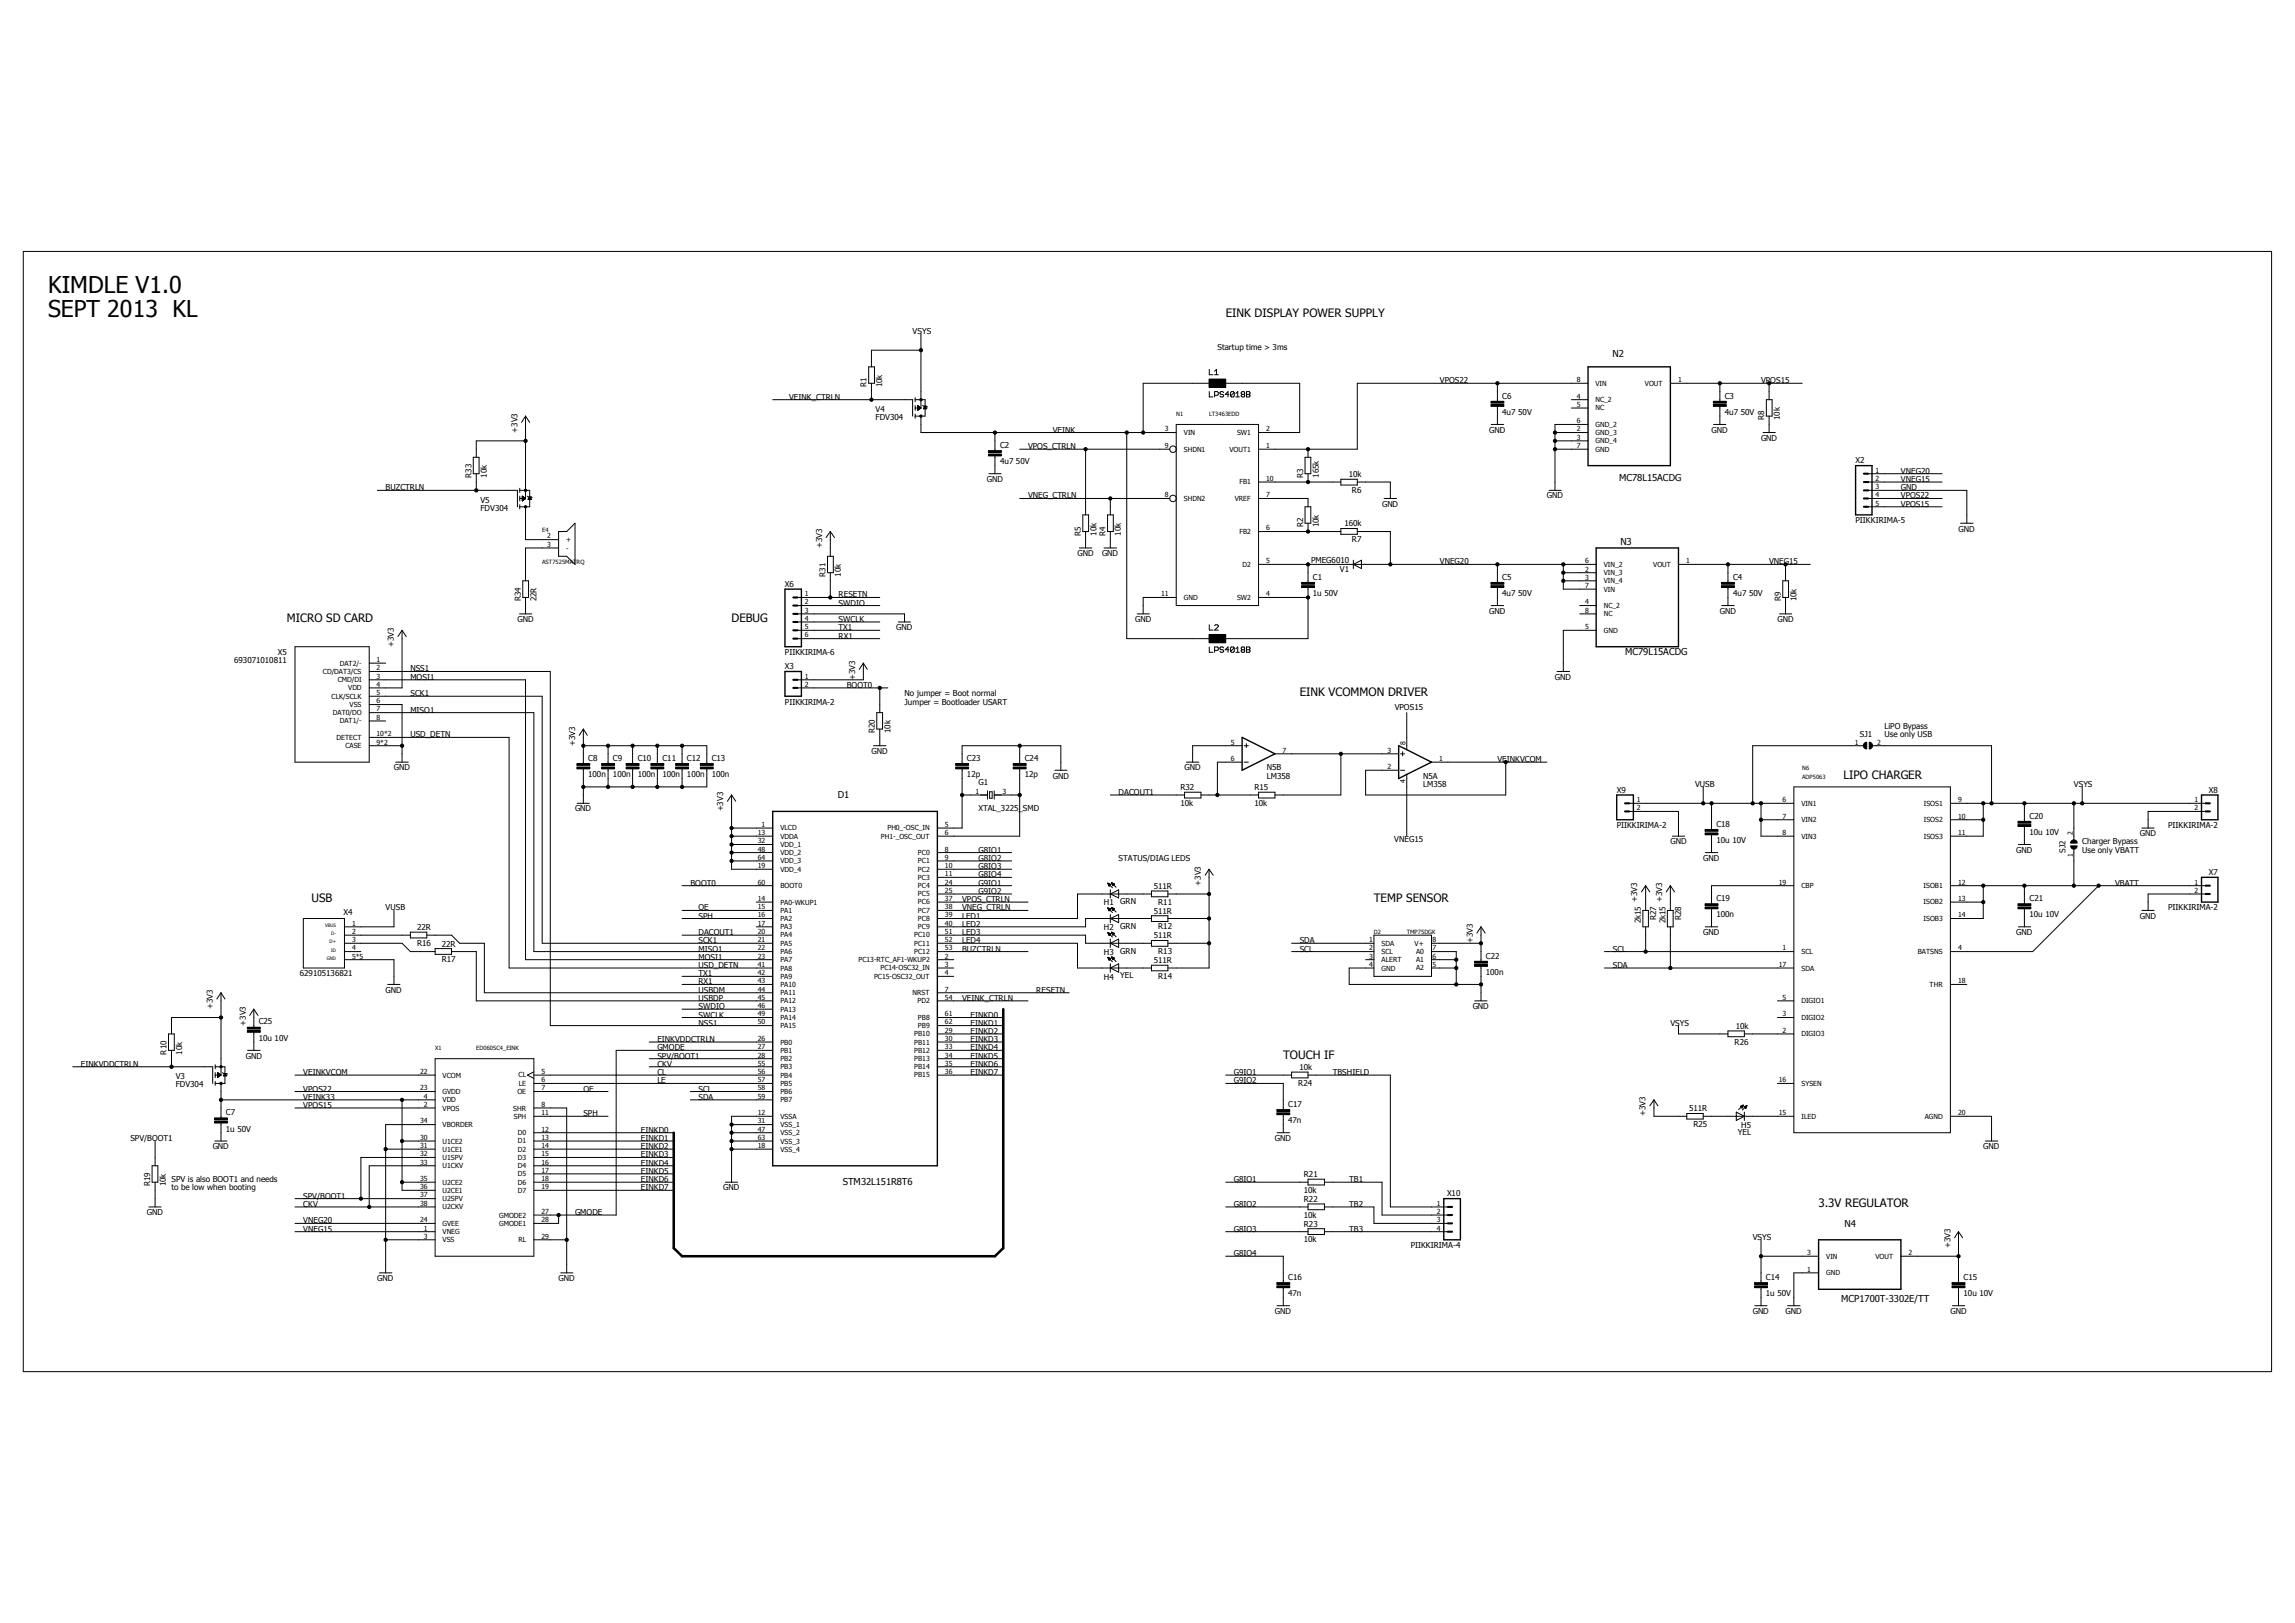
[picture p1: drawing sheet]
<svg xmlns="http://www.w3.org/2000/svg" width="420mm" height="297mm" viewBox="0 0 420 297" stroke-linecap="round" stroke-linejoin="round" font-family="sans-serif">
<defs><g id="words">
<g font-size="4.2">
<text x="8.8" y="53.6">KIMDLE V1.0</text>
<text x="8.8" y="58.1">SEPT 2013 KL</text>
</g>
<g font-size="2.1">
<text x="224.4" y="58.1">EINK DISPLAY POWER SUPPLY</text>
<text x="52.5" y="113.8">MICRO SD CARD</text>
<text x="133.9" y="113.8">DEBUG</text>
<text x="237.9" y="127.4">EINK VCOMMON DRIVER</text>
<text x="337.5" y="142.5">LIPO CHARGER</text>
<text x="57" y="165.1">USB</text>
<text x="251.5" y="165.1">TEMP SENSOR</text>
<text x="234.9" y="193.8">TOUCH IF</text>
<text x="332.9" y="220.9">3.3V REGULATOR</text>
</g>
<g font-size="1.7">
<text x="295.2" y="65.4">N2</text>
<text x="296.4" y="88">MC78L15ACDG</text>
<text x="296.7" y="99.8">N3</text>
<text x="297.5" y="119.9">MC79L15ACDG</text>
<text x="153.4" y="146.1">D1</text>
<text x="154.3" y="216.8">STM32L151R8T6</text>
<text x="337.7" y="224.5">N4</text>
<text x="337" y="238.3">MCP1700T-3302E/TT</text>
</g>
<g font-size="1.5">
<text x="167.1" y="61.1">VSYS</text>
<text x="222.9" y="64.1">Startup time &gt; 3ms</text>
<text x="158.7" y="70.9" transform="rotate(-90 158.7 70.9)">R1</text>
<text x="161.5" y="70.9" transform="rotate(-90 161.5 70.9)">10k</text>
<text x="263.6" y="70.1">VPOS22</text>
<text x="322.4" y="70.1">VPOS15</text>
<text x="144.5" y="73.2">VEINK_CTRLN</text>
<text x="160.3" y="75.4">V4</text>
<text x="160.3" y="76.9">FDV304</text>
<text x="275" y="75.9">4u7 50V</text>
<text x="275" y="72.9">C6</text>
<text x="315.8" y="75.9">4u7 50V</text>
<text x="315.8" y="72.9">C3</text>
<text x="323" y="76.9" transform="rotate(-90 323 76.9)">R8</text>
<text x="325.9" y="76.9" transform="rotate(-90 325.9 76.9)">10k</text>
<text x="94.7" y="79.2" transform="rotate(-90 94.7 79.2)">+3V3</text>
<text x="183.1" y="82">C2</text>
<text x="188.2" y="82.2">VPOS_CTRLN</text>
<text x="192.7" y="79.2">VEINK</text>
<text x="272.6" y="79.2">GND</text>
<text x="313.3" y="79.2">GND</text>
<text x="322.4" y="80.7">GND</text>
<text x="70.6" y="89.7">BUZCTRLN</text>
<text x="86.3" y="87.5" transform="rotate(-90 86.3 87.5)">R33</text>
<text x="89.1" y="87.5" transform="rotate(-90 89.1 87.5)">10k</text>
<text x="180.7" y="88.2">GND</text>
<text x="183.1" y="85">4u7 50V</text>
<text x="238.6" y="87.5" transform="rotate(-90 238.6 87.5)">R3</text>
<text x="241.4" y="87.5" transform="rotate(-90 241.4 87.5)">165k</text>
<text x="246.9" y="87.3">10k</text>
<text x="339.7" y="84.8">X2</text>
<text x="348" y="88.2">VNEG15</text>
<text x="348" y="86.7">VNEG20</text>
<text x="348" y="89.7">GND</text>
<text x="88" y="92">V5</text>
<text x="88" y="93.5">FDV304</text>
<text x="188.2" y="91.2">VNEG_CTRLN</text>
<text x="247.5" y="90.2">R6</text>
<text x="253" y="92.8">GND</text>
<text x="283.2" y="91.2">GND</text>
<text x="339.7" y="95.8">PIIKKIRIMA-5</text>
<text x="348" y="92.8">VPOS15</text>
<text x="348" y="91.2">VPOS22</text>
<text x="150.5" y="100.3" transform="rotate(-90 150.5 100.3)">+3V3</text>
<text x="197.3" y="101.8">GND</text>
<text x="197.9" y="98" transform="rotate(-90 197.9 98)">R5</text>
<text x="200.7" y="98" transform="rotate(-90 200.7 98)">10k</text>
<text x="201.7" y="101.8">GND</text>
<text x="202.4" y="98" transform="rotate(-90 202.4 98)">R4</text>
<text x="205.2" y="98" transform="rotate(-90 205.2 98)">10k</text>
<text x="238.6" y="96.5" transform="rotate(-90 238.6 96.5)">R2</text>
<text x="241.4" y="96.5" transform="rotate(-90 241.4 96.5)">10k</text>
<text x="246.1" y="96.4">160k</text>
<text x="247.5" y="99.2">R7</text>
<text x="358.6" y="97.3">GND</text>
<text x="143.7" y="107.4">X6</text>
<text x="151.1" y="105.6" transform="rotate(-90 151.1 105.6)">R31</text>
<text x="154" y="105.6" transform="rotate(-90 154 105.6)">10k</text>
<text x="240" y="103">PMEG6010</text>
<text x="240.4" y="106.1">C1</text>
<text x="245.3" y="104.6">V1</text>
<text x="263.6" y="103.3">VNEG20</text>
<text x="275" y="106.1">C5</text>
<text x="317.3" y="106.1">C4</text>
<text x="323.9" y="103.3">VNEG15</text>
<text x="94.7" y="113.8">GND</text>
<text x="95.3" y="110.1" transform="rotate(-90 95.3 110.1)">R34</text>
<text x="98.2" y="110.1" transform="rotate(-90 98.2 110.1)">22R</text>
<text x="153.5" y="109.3">RESETN</text>
<text x="153.5" y="110.8">SWDIO</text>
<text x="153.5" y="113.8">SWCLK</text>
<text x="207.8" y="113.8">GND</text>
<text x="240.4" y="109.1">1u 50V</text>
<text x="272.6" y="112.4">GND</text>
<text x="275" y="109.1">4u7 50V</text>
<text x="314.9" y="112.4">GND</text>
<text x="317.3" y="109.1">4u7 50V</text>
<text x="325.4" y="113.8">GND</text>
<text x="326" y="110.1" transform="rotate(-90 326 110.1)">R9</text>
<text x="328.9" y="110.1" transform="rotate(-90 328.9 110.1)">10k</text>
<text x="50.9" y="119.9">X5</text>
<text x="72.1" y="118.4" transform="rotate(-90 72.1 118.4)">+3V3</text>
<text x="143.7" y="119.9">PIIKKIRIMA-6</text>
<text x="153.5" y="115.4">TX1</text>
<text x="153.5" y="116.9">RX1</text>
<text x="164.1" y="115.4">GND</text>
<text x="42.9" y="121.4">693071010811</text>
<text x="75.1" y="124.4">MOSI1</text>
<text x="75.1" y="122.9">NSS1</text>
<text x="143.7" y="122.4">X3</text>
<text x="155" y="125.9">BOOT0</text>
<text x="156.5" y="124.4" transform="rotate(-90 156.5 124.4)">+3V3</text>
<text x="284.7" y="124.4">GND</text>
<text x="75.1" y="127.4">SCK1</text>
<text x="75.1" y="130.4">MISO1</text>
<text x="143.7" y="128.9">PIIKKIRIMA-2</text>
<text x="165.6" y="127.4">No jumper = Boot normal</text>
<text x="165.6" y="128.9">Jumper = Bootloader USART</text>
<text x="255.3" y="130">VPOS15</text>
<text x="75.1" y="135">USD_DETN</text>
<text x="105.3" y="136.5" transform="rotate(-90 105.3 136.5)">+3V3</text>
<text x="159.5" y="138">GND</text>
<text x="160.2" y="134.2" transform="rotate(-90 160.2 134.2)">R20</text>
<text x="163" y="134.2" transform="rotate(-90 163 134.2)">10k</text>
<text x="340.5" y="135">SJ1</text>
<text x="345" y="133.4">LiPO Bypass</text>
<text x="345" y="135">Use only USB</text>
<text x="72.1" y="141">GND</text>
<text x="107.7" y="142.3">100n</text>
<text x="107.7" y="139.2">C8</text>
<text x="112.2" y="139.2">C9</text>
<text x="112.2" y="142.3">100n</text>
<text x="116.7" y="139.2">C10</text>
<text x="116.7" y="142.3">100n</text>
<text x="121.3" y="139.2">C11</text>
<text x="121.3" y="142.3">100n</text>
<text x="125.8" y="139.2">C12</text>
<text x="125.8" y="142.3">100n</text>
<text x="130.3" y="139.2">C13</text>
<text x="130.3" y="142.3">100n</text>
<text x="177" y="139.2">C23</text>
<text x="177" y="142.3">12p</text>
<text x="179.1" y="143.6">G1</text>
<text x="187.6" y="142.3">12p</text>
<text x="187.6" y="139.2">C24</text>
<text x="192.7" y="142.5">GND</text>
<text x="216.9" y="141">GND</text>
<text x="231.9" y="142.5">LM358</text>
<text x="231.9" y="141">N5B</text>
<text x="260.6" y="142.5">N5A</text>
<text x="274.1" y="139.5">VEINKVCOM</text>
<text x="105.3" y="148.5">GND</text>
<text x="132.4" y="148.5" transform="rotate(-90 132.4 148.5)">+3V3</text>
<text x="179.1" y="148.5">XTAL_3225_SMD</text>
<text x="204.8" y="145.5">DACOUT1</text>
<text x="216.1" y="147.5">10k</text>
<text x="216.1" y="144.6">R32</text>
<text x="229.6" y="147.5">10k</text>
<text x="229.6" y="144.6">R15</text>
<text x="260.6" y="144">LM358</text>
<text x="296" y="145.1">X9</text>
<text x="310.3" y="144">VUSB</text>
<text x="371.5" y="149.8">C20</text>
<text x="379.7" y="144">VSYS</text>
<text x="404.4" y="145.1">X8</text>
<text x="255.3" y="154.1">VNEG15</text>
<text x="296" y="151.6">PIIKKIRIMA-2</text>
<text x="305.8" y="154.6">GND</text>
<text x="314.2" y="154.3">10u 10V</text>
<text x="314.2" y="151.3">C18</text>
<text x="371.5" y="152.8">10u 10V</text>
<text x="381.2" y="154.5">Charger Bypass</text>
<text x="391.7" y="153">GND</text>
<text x="396.9" y="151.6">PIIKKIRIMA-2</text>
<text x="179.1" y="156.1">G8IO1</text>
<text x="179.1" y="157.6">G8IO2</text>
<text x="179.1" y="159.1">G8IO3</text>
<text x="179.1" y="160.6">G8IO4</text>
<text x="204.8" y="157.6">STATUS/DIAG LEDS</text>
<text x="311.8" y="157.6">GND</text>
<text x="369.1" y="156.1">GND</text>
<text x="378.2" y="156.1" transform="rotate(-90 378.2 156.1)">SJ2</text>
<text x="381.2" y="156.1">Use only VBATT</text>
<text x="404.4" y="160.1">X7</text>
<text x="62.9" y="167.4">X4</text>
<text x="70.6" y="166.6">VUSB</text>
<text x="126.4" y="162.1">BOOT0</text>
<text x="127.9" y="166.6">OE</text>
<text x="176.1" y="166.6">VNEG_CTRLN</text>
<text x="176.1" y="165.1">VPOS_CTRLN</text>
<text x="179.1" y="162.1">G9IO1</text>
<text x="179.1" y="163.6">G9IO2</text>
<text x="202.1" y="165.7">H1</text>
<text x="205.1" y="165.5">GRN</text>
<text x="211.2" y="162.7">511R</text>
<text x="211.2" y="167.2">511R</text>
<text x="212" y="165.6">R11</text>
<text x="219.9" y="162.1" transform="rotate(-90 219.9 162.1)">+3V3</text>
<text x="299.8" y="165.1" transform="rotate(-90 299.8 165.1)">+3V3</text>
<text x="304.3" y="165.1" transform="rotate(-90 304.3 165.1)">+3V3</text>
<text x="314.2" y="167.9">100n</text>
<text x="314.2" y="164.9">C19</text>
<text x="371.5" y="167.9">10u 10V</text>
<text x="371.5" y="164.9">C21</text>
<text x="387.2" y="162.1">VBATT</text>
<text x="396.9" y="166.6">PIIKKIRIMA-2</text>
<text x="76.4" y="170.2">22R</text>
<text x="76.4" y="173.1">R16</text>
<text x="80.9" y="173.3">22R</text>
<text x="127.9" y="168.1">SPH</text>
<text x="127.9" y="171.2">DACOUT1</text>
<text x="127.9" y="172.6">SCK1</text>
<text x="176.1" y="168.1">LED1</text>
<text x="176.1" y="169.6">LED2</text>
<text x="176.1" y="171.2">LED3</text>
<text x="176.1" y="172.6">LED4</text>
<text x="202.1" y="170.2">H2</text>
<text x="205.1" y="170">GRN</text>
<text x="211.2" y="171.7">511R</text>
<text x="212" y="170.1">R12</text>
<text x="237.9" y="172.6">SDA</text>
<text x="269.6" y="172.6" transform="rotate(-90 269.6 172.6)">+3V3</text>
<text x="300.4" y="169" transform="rotate(-90 300.4 169)">2k15</text>
<text x="303.2" y="168.4" transform="rotate(-90 303.2 168.4)">R27</text>
<text x="304.9" y="169" transform="rotate(-90 304.9 169)">2k15</text>
<text x="307.8" y="168.4" transform="rotate(-90 307.8 168.4)">R28</text>
<text x="311.8" y="171.2">GND</text>
<text x="369.1" y="171.2">GND</text>
<text x="391.7" y="168.1">GND</text>
<text x="54.9" y="178.7">629105136821</text>
<text x="80.9" y="176.1">R17</text>
<text x="127.9" y="178.7">TX1</text>
<text x="127.9" y="174.2">MISO1</text>
<text x="127.9" y="175.6">MOSI1</text>
<text x="127.9" y="177.2">USD_DETN</text>
<text x="176.1" y="174.2">BUZCTRLN</text>
<text x="202.1" y="174.8">H3</text>
<text x="202.1" y="179.3">H4</text>
<text x="205.1" y="179.1">YEL</text>
<text x="205.1" y="174.5">GRN</text>
<text x="211.2" y="176.3">511R</text>
<text x="212" y="174.6">R13</text>
<text x="212" y="179.1">R14</text>
<text x="237.9" y="174.2">SCL</text>
<text x="272" y="175.4">C22</text>
<text x="272" y="178.4">100n</text>
<text x="295.3" y="174.2">SCL</text>
<text x="295.3" y="177.2">SDA</text>
<text x="38.9" y="184.7" transform="rotate(-90 38.9 184.7)">+3V3</text>
<text x="70.6" y="181.7">GND</text>
<text x="127.9" y="181.7">USBDM</text>
<text x="127.9" y="183.2">USBDP</text>
<text x="127.9" y="180.2">RX1</text>
<text x="127.9" y="184.7">SWDIO</text>
<text x="176.1" y="183.2">VEINK_CTRLN</text>
<text x="189.7" y="181.7">RESETN</text>
<text x="269.6" y="184.7">GND</text>
<text x="45" y="187.7" transform="rotate(-90 45 187.7)">+3V3</text>
<text x="47.4" y="187.5">C25</text>
<text x="47.4" y="190.5">10u 10V</text>
<text x="120.3" y="190.8">EINKVDDCTRLN</text>
<text x="127.9" y="186.2">SWCLK</text>
<text x="127.9" y="187.7">NSS1</text>
<text x="177.7" y="186.2">EINKD0</text>
<text x="177.7" y="187.7">EINKD1</text>
<text x="177.7" y="189.2">EINKD2</text>
<text x="177.7" y="190.8">EINKD3</text>
<text x="305.8" y="187.7">VSYS</text>
<text x="317.6" y="191.2">R26</text>
<text x="317.8" y="188.3">10k</text>
<text x="14.8" y="195.2">EINKVDDCTRLN</text>
<text x="30.5" y="193" transform="rotate(-90 30.5 193)">R10</text>
<text x="32.2" y="197.5">V3</text>
<text x="33.3" y="193" transform="rotate(-90 33.3 193)">10k</text>
<text x="45" y="193.8">GND</text>
<text x="55.5" y="196.8">VEINKVCOM</text>
<text x="120.3" y="196.8">CL</text>
<text x="120.3" y="192.2">GMODE</text>
<text x="120.3" y="195.2">CKV</text>
<text x="120.3" y="193.8">SPV/BOOT1</text>
<text x="177.7" y="192.2">EINKD4</text>
<text x="177.7" y="193.8">EINKD5</text>
<text x="177.7" y="195.2">EINKD6</text>
<text x="177.7" y="196.8">EINKD7</text>
<text x="225.9" y="196.8">G9IO1</text>
<text x="237.9" y="195.9">10k</text>
<text x="244" y="196.8">TBSHIELD</text>
<text x="32.2" y="199">FDV304</text>
<text x="55.5" y="201.3">VEINK33</text>
<text x="55.5" y="202.8">VPOS15</text>
<text x="55.5" y="199.8">VPOS22</text>
<text x="106.8" y="199.8">OE</text>
<text x="120.3" y="198.3">LE</text>
<text x="127.9" y="199.8">SCL</text>
<text x="127.9" y="201.3">SDA</text>
<text x="225.9" y="198.3">G9IO2</text>
<text x="235.8" y="202.6">C17</text>
<text x="237.7" y="198.7">R24</text>
<text x="309.2" y="203.4">511R</text>
<text x="23.9" y="208.8">SPV/BOOT1</text>
<text x="41.3" y="207.1">1u 50V</text>
<text x="41.3" y="204.1">C7</text>
<text x="106.8" y="204.3">SPH</text>
<text x="117.3" y="207.3">EINKD0</text>
<text x="117.3" y="208.8">EINKD1</text>
<text x="233.4" y="208.8">GND</text>
<text x="235.8" y="205.6">47n</text>
<text x="301.3" y="204.3" transform="rotate(-90 301.3 204.3)">+3V3</text>
<text x="310" y="206.2">R25</text>
<text x="318.2" y="207.7">YEL</text>
<text x="318.8" y="206.4">H5</text>
<text x="38.9" y="210.3">GND</text>
<text x="117.3" y="210.3">EINKD2</text>
<text x="117.3" y="211.8">EINKD3</text>
<text x="117.3" y="213.4">EINKD4</text>
<text x="117.3" y="214.8">EINKD5</text>
<text x="238.7" y="215.5">R21</text>
<text x="363.1" y="210.3">GND</text>
<text x="27.5" y="217.1" transform="rotate(-90 27.5 217.1)">R19</text>
<text x="30.3" y="217.1" transform="rotate(-90 30.3 217.1)">10k</text>
<text x="31.4" y="216.3">SPV is also BOOT1 and needs</text>
<text x="31.4" y="217.8">to be low when booting</text>
<text x="55.5" y="220.9">CKV</text>
<text x="55.5" y="219.4">SPV/BOOT1</text>
<text x="117.3" y="216.4">EINKD6</text>
<text x="117.3" y="217.8">EINKD7</text>
<text x="132.4" y="217.8">GND</text>
<text x="225.9" y="216.4">G8IO1</text>
<text x="225.9" y="220.9">G8IO2</text>
<text x="238.7" y="218.3">10k</text>
<text x="238.7" y="220">R22</text>
<text x="247" y="216.4">TB1</text>
<text x="247" y="220.9">TB2</text>
<text x="264.9" y="218.9">X10</text>
<text x="26.9" y="222.4">GND</text>
<text x="55.5" y="225.4">VNEG15</text>
<text x="55.5" y="223.9">VNEG20</text>
<text x="105.3" y="222.4">GMODE</text>
<text x="225.9" y="225.4">G8IO3</text>
<text x="238.7" y="222.8">10k</text>
<text x="238.7" y="227.4">10k</text>
<text x="238.7" y="224.5">R23</text>
<text x="247" y="225.4">TB3</text>
<text x="320.9" y="226.9">VSYS</text>
<text x="225.9" y="229.9">G8IO4</text>
<text x="258.3" y="228.4">PIIKKIRIMA-4</text>
<text x="357.1" y="228.4" transform="rotate(-90 357.1 228.4)">+3V3</text>
<text x="69.1" y="234.4">GND</text>
<text x="102.3" y="234.4">GND</text>
<text x="235.8" y="237.2">47n</text>
<text x="235.8" y="234.2">C16</text>
<text x="323.3" y="237.2">1u 50V</text>
<text x="323.3" y="234.2">C14</text>
<text x="359.5" y="234.2">C15</text>
<text x="359.5" y="237.2">10u 10V</text>
<text x="233.4" y="240.5">GND</text>
<text x="320.9" y="240.5">GND</text>
<text x="326.9" y="240.5">GND</text>
<text x="357.1" y="240.5">GND</text>
</g>
<g font-size="1.3">
<text x="288.7" y="69.9">8</text>
<text x="292.1" y="70.6">VIN</text>
<text x="301.1" y="70.6">VOUT</text>
<text x="307.2" y="69.9">1</text>
<text x="288.7" y="72.9">4</text>
<text x="288.7" y="74.5">5</text>
<text x="288.7" y="77.5">6</text>
<text x="292.1" y="73.6">NC_2</text>
<text x="292.1" y="75.1">NC</text>
<text x="213.3" y="79">3</text>
<text x="213.3" y="82">9</text>
<text x="216.7" y="79.6">VIN</text>
<text x="216.7" y="82.6">SHDN1</text>
<text x="225.1" y="82.6">VOUT1</text>
<text x="226.5" y="79.6">SW1</text>
<text x="231.8" y="79">2</text>
<text x="231.8" y="82">1</text>
<text x="288.7" y="79">2</text>
<text x="288.7" y="80.5">3</text>
<text x="288.7" y="82">7</text>
<text x="292.1" y="78.1">GND_2</text>
<text x="292.1" y="79.6">GND_3</text>
<text x="292.1" y="81.2">GND_4</text>
<text x="292.1" y="82.6">GND</text>
<text x="226.9" y="88.6">FB1</text>
<text x="231.8" y="88">10</text>
<text x="343.4" y="89.5">3</text>
<text x="343.4" y="88">2</text>
<text x="343.4" y="86.5">1</text>
<text x="213.3" y="91">8</text>
<text x="216.7" y="91.7">SHDN2</text>
<text x="226" y="91.7">VREF</text>
<text x="231.8" y="91">7</text>
<text x="343.4" y="92.5">5</text>
<text x="343.4" y="91">4</text>
<text x="100.2" y="98.6">2</text>
<text x="100.2" y="100.1">3</text>
<text x="103.7" y="99.2">+</text>
<text x="103.7" y="100.8">-</text>
<text x="226.9" y="97.7">FB2</text>
<text x="231.8" y="97.1">6</text>
<text x="227.5" y="103.7">D2</text>
<text x="231.8" y="103.1">5</text>
<text x="290.2" y="103.1">6</text>
<text x="290.2" y="104.6">2</text>
<text x="290.2" y="106.1">3</text>
<text x="290.2" y="107.6">7</text>
<text x="293.6" y="103.8">VIN_2</text>
<text x="293.6" y="105.2">VIN_3</text>
<text x="293.6" y="106.8">VIN_4</text>
<text x="302.7" y="103.7">VOUT</text>
<text x="308.7" y="103.1">1</text>
<text x="147.4" y="113.6">4</text>
<text x="147.4" y="112.1">3</text>
<text x="147.4" y="110.6">2</text>
<text x="147.4" y="109.1">1</text>
<text x="212.6" y="109.1">11</text>
<text x="216.7" y="109.8">GND</text>
<text x="226.5" y="109.8">SW2</text>
<text x="231.8" y="109.1">4</text>
<text x="290.2" y="110.6">4</text>
<text x="290.2" y="112.1">8</text>
<text x="293.6" y="108.3">VIN</text>
<text x="293.6" y="111.3">NC_2</text>
<text x="293.6" y="112.8">NC</text>
<text x="147.4" y="116.7">6</text>
<text x="147.4" y="115.1">5</text>
<text x="290.2" y="115.1">5</text>
<text x="293.6" y="115.8">GND</text>
<text x="59.1" y="123.4">CD/DAT3/CS</text>
<text x="61.8" y="124.8">CMD/DI</text>
<text x="62.2" y="121.8">DAT2/-</text>
<text x="68.9" y="121.2">1</text>
<text x="68.9" y="122.7">2</text>
<text x="68.9" y="124.2">3</text>
<text x="68.9" y="125.7">4</text>
<text x="147.4" y="125.7">2</text>
<text x="147.4" y="124.2">1</text>
<text x="60.7" y="127.9">CLK/SCLK</text>
<text x="60.9" y="130.9">DAT0/DO</text>
<text x="63.7" y="126.4">VDD</text>
<text x="64" y="129.4">VSS</text>
<text x="68.9" y="127.2">5</text>
<text x="68.9" y="128.7">6</text>
<text x="68.9" y="130.2">7</text>
<text x="68.9" y="131.7">8</text>
<text x="61.6" y="135.4">DETECT</text>
<text x="62.2" y="132.4">DAT1/-</text>
<text x="63.2" y="136.9">CASE</text>
<text x="68.9" y="134.7">10*2</text>
<text x="68.9" y="136.3">9*2</text>
<text x="225.3" y="136.3">5</text>
<text x="234.8" y="137.8">7</text>
<text x="254" y="137.8">3</text>
<text x="257.3" y="136.3" transform="rotate(-90 257.3 136.3)">8</text>
<text x="339.6" y="136.3">1</text>
<text x="343.7" y="136.3">2</text>
<text x="225.3" y="139.3">6</text>
<text x="254" y="140.8">2</text>
<text x="257.3" y="143.4" transform="rotate(-90 257.3 143.4)">4</text>
<text x="263.5" y="139.3">1</text>
<text x="178.6" y="145.3">1</text>
<text x="183.5" y="145.3">3</text>
<text x="299.7" y="148.3">2</text>
<text x="299.7" y="146.8">1</text>
<text x="326.3" y="149.8">7</text>
<text x="326.3" y="146.8">6</text>
<text x="329.8" y="147.5">VIN1</text>
<text x="352.2" y="147.4">ISOS1</text>
<text x="358.5" y="146.8">9</text>
<text x="358.5" y="149.8">10</text>
<text x="401.7" y="148.3">2</text>
<text x="401.7" y="146.8">1</text>
<text x="138.7" y="152.8">13</text>
<text x="138.7" y="154.3">32</text>
<text x="138.7" y="155.9">48</text>
<text x="139.4" y="151.3">1</text>
<text x="142.9" y="152">VLCD</text>
<text x="142.9" y="153.5">VDDA</text>
<text x="142.9" y="155">VDD_1</text>
<text x="161.3" y="153.5">PH1-_OSC_OUT</text>
<text x="162.5" y="152">PH0_-OSC_IN</text>
<text x="173" y="151.3">5</text>
<text x="173" y="152.8">6</text>
<text x="173" y="155.9">8</text>
<text x="326.3" y="152.8">8</text>
<text x="329.8" y="153.5">VIN3</text>
<text x="329.8" y="150.5">VIN2</text>
<text x="352.2" y="150.5">ISOS2</text>
<text x="352.2" y="153.5">ISOS3</text>
<text x="358.5" y="152.8">11</text>
<text x="379.5" y="152.8" transform="rotate(-90 379.5 152.8)">2</text>
<text x="138.7" y="157.4">64</text>
<text x="138.7" y="158.9">19</text>
<text x="138.7" y="161.9">60</text>
<text x="142.9" y="156.5">VDD_2</text>
<text x="142.9" y="158">VDD_3</text>
<text x="142.9" y="159.5">VDD_4</text>
<text x="168.1" y="156.5">PC0</text>
<text x="168.1" y="158">PC1</text>
<text x="168.1" y="159.5">PC2</text>
<text x="168.1" y="161">PC3</text>
<text x="173" y="157.4">9</text>
<text x="173" y="158.9">10</text>
<text x="173" y="160.4">11</text>
<text x="173" y="161.9">24</text>
<text x="325.7" y="161.9">19</text>
<text x="358.5" y="161.9">12</text>
<text x="379.5" y="156.9" transform="rotate(-90 379.5 156.9)">1</text>
<text x="401.7" y="161.9">1</text>
<text x="138.7" y="164.9">14</text>
<text x="138.7" y="166.4">15</text>
<text x="138.7" y="167.9">16</text>
<text x="142.9" y="162.6">BOOT0</text>
<text x="142.9" y="165.6">PA0-WKUP1</text>
<text x="142.9" y="167">PA1</text>
<text x="168.1" y="162.5">PC4</text>
<text x="168.1" y="164">PC5</text>
<text x="168.1" y="165.5">PC6</text>
<text x="168.1" y="167">PC7</text>
<text x="173" y="163.4">25</text>
<text x="173" y="164.9">37</text>
<text x="173" y="166.4">38</text>
<text x="173" y="167.9">39</text>
<text x="329.8" y="162.6">CBP</text>
<text x="352.2" y="162.5">ISOB1</text>
<text x="352.2" y="165.5">ISOB2</text>
<text x="358.5" y="164.9">13</text>
<text x="358.5" y="167.9">14</text>
<text x="401.7" y="163.4">2</text>
<text x="64.5" y="173.9">4</text>
<text x="64.5" y="172.4">3</text>
<text x="64.5" y="170.9">2</text>
<text x="64.5" y="169.4">1</text>
<text x="138.7" y="169.4">17</text>
<text x="138.7" y="170.9">20</text>
<text x="138.7" y="172.4">21</text>
<text x="138.7" y="173.9">22</text>
<text x="142.9" y="168.6">PA2</text>
<text x="142.9" y="170.1">PA3</text>
<text x="142.9" y="171.6">PA4</text>
<text x="142.9" y="173.1">PA5</text>
<text x="167.4" y="171.6">PC10</text>
<text x="167.4" y="173.1">PC11</text>
<text x="168.1" y="168.6">PC8</text>
<text x="168.1" y="170.1">PC9</text>
<text x="173" y="169.4">40</text>
<text x="173" y="170.9">51</text>
<text x="173" y="172.4">52</text>
<text x="173" y="173.9">53</text>
<text x="250.6" y="172.4">1</text>
<text x="250.6" y="173.9">2</text>
<text x="252.9" y="173.1">SDA</text>
<text x="259" y="173.1">V+</text>
<text x="262.3" y="173.9">7</text>
<text x="262.3" y="172.4">8</text>
<text x="326.3" y="173.9">1</text>
<text x="352.2" y="168.6">ISOB3</text>
<text x="358.5" y="173.9">4</text>
<text x="64.5" y="175.4">5*5</text>
<text x="138.7" y="175.4">23</text>
<text x="138.7" y="177">41</text>
<text x="138.7" y="178.5">42</text>
<text x="138.7" y="180">43</text>
<text x="142.9" y="174.6">PA6</text>
<text x="142.9" y="176.1">PA7</text>
<text x="142.9" y="177.6">PA8</text>
<text x="142.9" y="179.1">PA9</text>
<text x="157.2" y="176.1">PC13-RTC_AF1-WKUP2</text>
<text x="160" y="179.1">PC15-OSC32_OUT</text>
<text x="161.2" y="177.6">PC14-OSC32_IN</text>
<text x="167.4" y="174.6">PC12</text>
<text x="173" y="175.4">2</text>
<text x="173" y="177">3</text>
<text x="173" y="178.5">4</text>
<text x="250.6" y="175.4">3</text>
<text x="250.6" y="177">4</text>
<text x="252.9" y="176.1">ALERT</text>
<text x="252.9" y="174.6">SCL</text>
<text x="252.9" y="177.6">GND</text>
<text x="259.2" y="177.6">A2</text>
<text x="259.2" y="176.1">A1</text>
<text x="259.2" y="174.6">A0</text>
<text x="262.3" y="177">5</text>
<text x="262.3" y="175.4">6</text>
<text x="325.7" y="177">17</text>
<text x="329.8" y="177.6">SDA</text>
<text x="329.8" y="174.6">SCL</text>
<text x="351.1" y="174.6">BATSNS</text>
<text x="358.5" y="180">18</text>
<text x="138.7" y="181.5">44</text>
<text x="138.7" y="183">45</text>
<text x="138.7" y="184.5">46</text>
<text x="142.9" y="180.6">PA10</text>
<text x="142.9" y="182.2">PA11</text>
<text x="142.9" y="183.6">PA12</text>
<text x="142.9" y="185.2">PA13</text>
<text x="167.1" y="182.1">NRST</text>
<text x="168" y="183.6">PD2</text>
<text x="173" y="181.5">7</text>
<text x="173" y="183">54</text>
<text x="326.3" y="183">5</text>
<text x="329.8" y="183.6">DIGIO1</text>
<text x="353.3" y="180.6">THR</text>
<text x="138.7" y="186">49</text>
<text x="138.7" y="187.5">50</text>
<text x="138.7" y="190.5">26</text>
<text x="142.9" y="186.6">PA14</text>
<text x="142.9" y="188.2">PA15</text>
<text x="142.9" y="191.2">PB0</text>
<text x="167.4" y="189.7">PB10</text>
<text x="167.4" y="191.2">PB11</text>
<text x="168.1" y="186.6">PB8</text>
<text x="168.1" y="188.2">PB9</text>
<text x="173" y="186">61</text>
<text x="173" y="187.5">62</text>
<text x="173" y="189">29</text>
<text x="173" y="190.5">30</text>
<text x="326.3" y="189">2</text>
<text x="326.3" y="186">3</text>
<text x="329.8" y="189.7">DIGIO3</text>
<text x="329.8" y="186.6">DIGIO2</text>
<text x="76.9" y="196.6">22</text>
<text x="81" y="197.2">VCOM</text>
<text x="94.9" y="197.2">CL</text>
<text x="99.1" y="196.6">5</text>
<text x="138.7" y="192">27</text>
<text x="138.7" y="193.5">28</text>
<text x="138.7" y="195">55</text>
<text x="138.7" y="196.6">56</text>
<text x="142.9" y="192.7">PB1</text>
<text x="142.9" y="194.2">PB2</text>
<text x="142.9" y="195.7">PB3</text>
<text x="142.9" y="197.2">PB4</text>
<text x="167.4" y="192.7">PB12</text>
<text x="167.4" y="194.2">PB13</text>
<text x="167.4" y="195.7">PB14</text>
<text x="167.4" y="197.2">PB15</text>
<text x="173" y="192">33</text>
<text x="173" y="193.5">34</text>
<text x="173" y="195">35</text>
<text x="173" y="196.6">36</text>
<text x="76.9" y="199.6">23</text>
<text x="77.6" y="201.1">4</text>
<text x="77.6" y="202.6">2</text>
<text x="81" y="201.7">VDD</text>
<text x="81" y="203.2">VPOS</text>
<text x="81" y="200.2">GVDD</text>
<text x="94" y="203.2">SHR</text>
<text x="94.7" y="200.2">OE</text>
<text x="95" y="198.7">LE</text>
<text x="99.1" y="198.1">6</text>
<text x="99.1" y="199.6">7</text>
<text x="99.1" y="202.6">8</text>
<text x="138.7" y="198.1">57</text>
<text x="138.7" y="199.6">58</text>
<text x="138.7" y="201.1">59</text>
<text x="142.9" y="198.7">PB5</text>
<text x="142.9" y="200.2">PB6</text>
<text x="142.9" y="201.7">PB7</text>
<text x="325.7" y="198.1">16</text>
<text x="329.8" y="198.7">SYSEN</text>
<text x="76.9" y="205.6">34</text>
<text x="76.9" y="208.6">30</text>
<text x="81" y="206.2">VBORDER</text>
<text x="81" y="209.3">U1CE2</text>
<text x="94.1" y="204.7">SPH</text>
<text x="94.8" y="207.8">D0</text>
<text x="94.8" y="209.3">D1</text>
<text x="99.1" y="204.1">11</text>
<text x="99.1" y="207.1">12</text>
<text x="99.1" y="208.6">13</text>
<text x="138.7" y="204.1">12</text>
<text x="138.7" y="205.6">31</text>
<text x="138.7" y="207.1">47</text>
<text x="138.7" y="208.6">63</text>
<text x="142.9" y="204.8">VSSA</text>
<text x="142.9" y="206.2">VSS_1</text>
<text x="142.9" y="207.8">VSS_2</text>
<text x="142.9" y="209.3">VSS_3</text>
<text x="325.7" y="204.1">15</text>
<text x="329.8" y="204.8">ILED</text>
<text x="352.4" y="204.7">AGND</text>
<text x="358.5" y="204.1">20</text>
<text x="76.9" y="210.1">31</text>
<text x="76.9" y="211.6">32</text>
<text x="76.9" y="213.1">33</text>
<text x="81" y="210.8">U1CE1</text>
<text x="81" y="212.3">U1SPV</text>
<text x="81" y="213.8">U1CKV</text>
<text x="94.8" y="210.8">D2</text>
<text x="94.8" y="212.3">D3</text>
<text x="94.8" y="213.8">D4</text>
<text x="94.8" y="215.3">D5</text>
<text x="99.1" y="210.1">14</text>
<text x="99.1" y="211.6">15</text>
<text x="99.1" y="213.1">16</text>
<text x="99.1" y="214.6">17</text>
<text x="138.7" y="210.1">18</text>
<text x="142.9" y="210.8">VSS_4</text>
<text x="76.9" y="216.2">35</text>
<text x="76.9" y="217.7">36</text>
<text x="76.9" y="219.2">37</text>
<text x="76.9" y="220.7">38</text>
<text x="81" y="216.8">U2CE2</text>
<text x="81" y="218.3">U2CE1</text>
<text x="81" y="219.8">U2SPV</text>
<text x="81" y="221.3">U2CKV</text>
<text x="94.8" y="216.8">D6</text>
<text x="94.8" y="218.3">D7</text>
<text x="99.1" y="216.2">18</text>
<text x="99.1" y="217.7">19</text>
<text x="263" y="220.7">1</text>
<text x="76.9" y="223.7">24</text>
<text x="77.6" y="225.2">1</text>
<text x="77.6" y="226.7">3</text>
<text x="81" y="225.8">VNEG</text>
<text x="81" y="227.4">VSS</text>
<text x="81" y="224.4">GVEE</text>
<text x="91.4" y="222.8">GMODE2</text>
<text x="91.4" y="224.3">GMODE1</text>
<text x="94.9" y="227.3">RL</text>
<text x="99.1" y="222.2">27</text>
<text x="99.1" y="223.7">28</text>
<text x="99.1" y="226.7">29</text>
<text x="263" y="225.2">4</text>
<text x="263" y="223.7">3</text>
<text x="263" y="222.2">2</text>
<text x="330.9" y="229.7">3</text>
<text x="330.9" y="232.7">1</text>
<text x="334.3" y="230.4">VIN</text>
<text x="334.3" y="233.4">GND</text>
<text x="343.4" y="230.4">VOUT</text>
<text x="349.4" y="229.7">2</text>
</g>
<g font-size="1.1">
<text x="215.3" y="76.2">N1</text>
<text x="221.3" y="76.2">LT3463EDD</text>
<text x="99.3" y="97.3">E4</text>
<text x="99.3" y="103.3">AST7525MATRQ</text>
<text x="329.9" y="142.5">ADP5063</text>
<text x="329.9" y="141">N6</text>
<text x="251.5" y="171">D2</text>
<text x="257.5" y="171">TMP75DGK</text>
<text x="79.7" y="192.2">X1</text>
<text x="87.2" y="192.2">ED060SC4_EINK</text>
</g>
<g font-size=".8">
<text x="59.5" y="169.6">VBUS</text>
<text x="60.3" y="172.6">D+</text>
<text x="60.7" y="171.2">D-</text>
<text x="59.8" y="175.6">GND</text>
<text x="60.7" y="174.2">ID</text>
</g>
</g></defs>
<path d="M4.2 45.9l411.8 205.2M416 45.9l-411.8 205.2" fill="none" stroke="#fff" stroke-width=".18"/>
<g fill="none" stroke="#000" stroke-width=".18">
<path d="M4.3 46h411.6v205h-411.6zM96.2 76.2v15M96.2 76.2l.8 1.1M96.2 76.2l-.7 1.1M141.5 73.2h25.6v3M159 67.1h1.1v3h-1.1zM159.5 70.1v3.1M167.5 73.2h1.9v3h-1.9M167.5 74.7h1.1M167.5 72.8v.7M167.5 74.2v.9M167.5 75.8v.7"/>
<path d="M168 74.3h.2M168 74.8h.4M168 74.6h.5M168 74.5h.5M168 74.5h.4M168 74.5h.3M168 74.4h.3M168 74.4h.2M168 74.2l.6 .5-.6 .4zM168 75.1h.1M168 75h.1M168 75h.2"/>
<path d="M168 74.9h.2M168 74.9h.3M168 74.8h.3M168 74.3h.1M168.5 74.7l-.5 .1M168.6 76.2v3h46.7M168.6 61.1v13.6M168.6 64.1h-9.1v3M168.9 74.2l.2 .1h.6l.1 .2M169.1 74.7l.5 .1M169.2 74.7h.3M169.2 74.6h.3"/>
<path d="M169.2 74.5h.3M169.2 74.5h.2M169.3 74.5h.1M169.3 74.4h.1M169.4 74.3l.3 .5h-.6zM182.1 79.2v3.3M206.3 79.2v37.7h15M215.3 77.7h15.1v33.1h-15.1zM221.3 69.4h3.1v1.5h-3.1zM221.3 70.1h-12v9.1M221.4 67.6v1h.7M221.4 71.7v.9h.7"/>
<path d="M222.4 72.3h.5l.1-.1v-.4l-.1-.1h-.5v.9M222.4 68.6h.6M222.4 67.9l.3-.3v1M224 71.8l-.2-.1h-.3l-.2 .3 .2 .2h.3l.2 .3-.2 .1h-.3l-.2-.1M224.4 70.1h13.5v9.1h-7.5M225 72.2h-.7l.5-.5v.9M226 71.8v.7l-.2 .1h-.3l-.2-.1M226 71.8l-.2-.1h-.3l-.2 .1v.7M226 71.8l-.7 .7M226.3 72.6h.6M226.3 72l.3-.3v.9M227.4 72.2l-.2 .1 .2 .3h.3l.2-.1-.2-.3"/>
<path d="M227.4 72.2l-.2-.2 .2-.3h.3l.2 .1-.2 .4M227.4 72.2h.3M228.2 71.7h.5l.1 .1-.1 .4 .1 .3-.1 .1h-.5zM228.2 72.2h.5M273 74h2.3v.4h-2.3zM273 73.4h2.3v.4h-2.3zM273 77.7h2.3M274.1 70.1v3.3M274.1 74.3v3.4M284.7 79.2h6M287.7 73.2h3M287.7 74.7h3"/>
<path d="M290.7 70.1h-42.2v12.1h-18.1M290.7 77.7h-6v12M305.8 70.1h24.1M313.7 74h2.3v.4h-2.3zM313.7 73.4h2.3v.4h-2.3zM313.7 77.7h2.3M314.9 70.1v3.3M314.9 74.3v3.4M322.8 79.2h2.2M323.4 73.2h1v3h-1zM323.9 70.1v3.1M323.9 76.2v3"/>
<path d="M69.1 89.7h25.6v3.1M86.6 83.7h1.1v3h-1.1zM87.2 86.7v3M95.2 91.2h1M95.2 89.7h1.8v3.1h-1.8M95.2 89.4v.7M95.2 90.8v.9M95.2 92.4v.7M95.6 90.9h.2M95.6 91.4h.4M95.6 91.4h.5M95.6 91.3h.5"/>
<path d="M95.6 91.3h.6M95.6 91.1h.5M95.6 91h.4M95.6 91h.3M95.6 90.8l.6 .4M95.6 90.8v.9l.6-.5M95.6 91.6h.2M95.6 91.5h.2M95.6 91.5h.3M95.6 90.9h.1M95.6 90.8h.1M95.7 91.6l-.1 .1"/>
<path d="M96.2 80.7h-9v3M96.2 92.8v6h6.1M96.6 90.8l.1 .1h.6l.1 .2M96.7 91.4h.6M96.7 91.3h.5M96.8 91.3h.4M96.8 91.2h.3M96.8 91.1h.3M96.9 91h.2M96.9 91h.1M97 90.9l.3 .5h-.6zM102.3 97.3h1.4l1.6-1.5v7.5l-1.6-1.5h-1.4z"/>
<path d="M152 97.3v4.5M152 97.3l.8 1.1M152 97.3l-.8 1.1M181 83.1h2.3v.3h-2.3zM181 82.5h2.3v.3h-2.3zM181 86.7h2.3M182.1 83.4v3.3M186.7 82.2h27.5M186.7 91.2h27.5M198.2 94.2h1.1v3.1h-1.1zM198.7 82.2v12M198.7 97.3v3"/>
<path d="M202.8 94.2h1v3.1h-1zM203.3 91.2v3M203.3 97.3v3M230.4 91.2h9.1v1.6M230.4 88.2h15.1M230.4 97.3h15.1M238.9 92.8h1.1v3h-1.1zM238.9 83.7h1.1v3h-1.1zM239.5 82.2v1.5M239.5 86.7v1.5M239.5 95.8v1.5M245.5 87.7h3v1.1h-3z"/>
<path d="M245.5 96.7h3v1.1h-3zM248.5 88.2h6v3M248.5 97.3h6v6M253.4 91.2h2.3M283.6 89.7h2.2M284.7 80.7h6M284.7 82.2h6M342 91.2h13.5M342 88.2h13.5M342 92.8h13.5M342 89.7h18.1v6.1M342 86.7h13.5"/>
<path d="M358.9 95.8h2.3M54 118.4h13.6v21.1h-13.6zM73.6 115.4v10.5h-6M73.6 115.4l.8 1.1M73.6 115.4l-.8 1.1M95.1 112.4h2.3M95.7 106.3h1.1v3h-1.1zM96.2 109.3v3.1M102.3 100.3h-6.1v6M146 115.4h15.1M146 110.8h15.1M146 112.4h19.6v1.4"/>
<path d="M146 109.3h15.1M146 116.9h15.1M146 113.8h15.1M151.5 101.8h1.1v3h-1.1zM152 104.8v4.5M164.5 113.8h2.2M197.6 100.3h2.3M202.1 100.3h2.3M208.2 112.4h2.2M215.3 109.3h-6v3.1M221.3 116.1h3.1v1.5h-3.1zM221.4 114.3v1h.7"/>
<path d="M221.4 118.4v1h.7M222.4 119h.5l.1-.1v-.3l-.1-.2h-.5v1M222.4 114.5l.1-.2h.4l.1 .2v.2l-.6 .6h.6M224 118.6l-.2-.2h-.3l-.2 .3 .2 .2h.3l.2 .3-.2 .2h-.3l-.2-.2M225 118.9h-.7l.5-.5v1M226 118.6l-.2-.2h-.3l-.2 .2v.6M226 118.6v.6l-.2 .2h-.3l-.2-.2M226 118.6l-.7 .6M226.3 118.7l.3-.3v1M226.3 119.4h.6M227.4 118.9l-.2-.2 .2-.3h.3l.2 .2-.2 .3M227.4 118.9l-.2 .1 .2 .4h.3l.2-.2-.2-.3"/>
<path d="M227.4 118.9h.3M228.2 118.4h.5l.1 .2-.1 .3 .1 .3-.1 .2h-.5zM228.2 118.9h.5M230.4 103.3h61.8M230.4 109.3h9.1M238.3 107.2h2.4v.3h-2.4zM238.3 106.6h2.4v.3h-2.4zM239.5 107.5v9.4h-15.1M239.5 103.3v3.3M247.8 103.3l1.4-.8v1.6zM247.8 102.5v1.6M273 107.2h2.3v.3h-2.3z"/>
<path d="M273 106.6h2.3v.3h-2.3zM273 110.8h2.3M274.1 103.3v3.3M274.1 107.5v3.3M286.2 104.8h6M286.2 106.3h6M286.2 103.3v4.5h6M289.2 110.8h3M289.2 112.4h3M292.2 115.4h-6v7.5M307.3 103.3h24.1M315.2 107.2h2.3v.3h-2.3z"/>
<path d="M315.2 106.6h2.3v.3h-2.3zM315.2 110.8h2.3M316.3 103.3v3.3M316.3 107.5v3.3M325.8 112.4h2.2M326.4 106.3h1v3h-1zM326.9 103.3v3M326.9 109.3v3.1M67.6 130.4h30.1v43.8h43.8M67.6 122.9h33.1v64.8h40.8M67.6 136.5h6M67.6 127.4h31.7v45.2h42.2"/>
<path d="M67.6 135h25.6v42.2h48.3M67.6 124.4h28.6v51.2h45.3M67.6 121.4h3M67.6 128.9h6v10.6M67.6 132h3M72.5 139.5h2.2M105.6 139.7h2.4v.4h-2.4zM106.8 136.5h22.6v3.3M106.8 133.4v6.4M106.8 133.4l.7 1.2M106.8 133.4l-.8 1.2M110.1 139.7h2.4v.4h-2.4z"/>
<path d="M111.3 136.5v3.3M114.6 139.7h2.4v.4h-2.4zM115.8 136.5v3.3M119.2 139.7h2.3v.4h-2.3zM120.3 136.5v3.3M123.7 139.7h2.4v.4h-2.4zM124.9 136.5v3.3M128.2 139.7h2.4v.4h-2.4zM146 125.9h16.5M158.1 121.4v3h-12.1M158.1 121.4l.7 1.1M158.1 121.4l-.8 1.1"/>
<path d="M159.9 136.5h2.3M160.5 130.4h1.1v3h-1.1zM161.1 125.9v4.5M161.1 133.4v3.1M175 139.7h2.3v.4h-2.3zM176.1 139.8v-3.3h18.1v4.5M185.5 139.7h2.4v.4h-2.4zM186.7 136.5v3.3M217.2 139.5h2.3M227.4 139.5h-4.5v6M227.4 136.5h-9.1v3M227.8 139.5h.7"/>
<path d="M227.8 136.5h.7M228.2 136.1v.7M233.4 138h22.7M245.5 138v7.5h-12.1M256.4 138h.8M256.8 137.6v.7M257.5 130.4v6.8M262.1 139.5h21.1M275.7 139.5v6h-25.7v-4.5h6.1M285.1 122.9h2.2M341.2 136.5h-20.3v10.5M341.4 136l.3-.2v1.3a.62 .62 0 0 1-.5-.4 .62 .62 0 0 1 .2-.7z"/>
<path d="M342.2 135.8a.61 .61 0 0 1 .6 .7 .61 .61 0 0 1-.6 .6zM342.5 136.5h22.1v10.5M105.6 140.4h2.4v.3h-2.4zM105.7 147h2.2M106.8 140.7v6.3M110.1 140.4h2.4v.3h-2.4zM111.3 140.7v3.3M114.6 140.4h2.4v.3h-2.4zM115.8 140.7v3.3M119.2 140.4h2.3v.3h-2.3zM120.3 140.7v3.3M123.7 140.4h2.4v.3h-2.4z"/>
<path d="M124.9 140.7v3.3M128.2 140.4h2.4v.3h-2.4zM129.4 140.7v3.3h-22.6M133.9 145.5v13.6h7.6M133.9 151.6h7.6M133.9 153h7.6M133.9 154.6h7.6M133.9 156h7.6M133.9 157.6h7.6M133.9 145.5l.8 1.1M133.9 145.5l-.7 1.1M171.6 156h13.6"/>
<path d="M171.6 157.6h13.6M171.6 159.1h13.6M175 140.4h2.3v.3h-2.3zM176.1 140.7v10.9h-4.5M176.1 145.5h4.7M180.8 144.7v1.6M181.2 144.9h.4v1.2h-.4zM182 145.5h4.7M182 144.7v1.6M185.5 140.4h2.4v.3h-2.4zM186.7 140.7v12.3h-15.1M193.1 141h2.3"/>
<path d="M203.3 145.5h13.6M216.9 145h3v1h-3zM219.9 145.5h10.5M221.3 159.1v18.1h-7.5M221.3 159.1l.8 1.1M221.3 159.1l-.7 1.1M230.4 145h3v1h-3zM256.4 141h.8M257.5 141.7v11.3M298.3 147h30.1M298.3 148.5h9v4.5M306.2 153h2.2"/>
<path d="M311.8 144v3M312.2 152.4h2.3v.4h-2.3zM312.2 151.8h2.3v.3h-2.3zM312.2 156h2.3M313.3 147v4.8M313.3 152.7v3.3M322.4 147v6h6M322.4 150h6M328.4 144h28.7v63.3h-28.7zM357.1 147h46.7M357.1 150h6M363.1 147v6h-6"/>
<path d="M369.4 150.9h2.4v.4h-2.4zM369.4 150.3h2.4v.4h-2.4zM369.5 154.6h2.3M370.6 147v3.3M370.6 151.3v3.3M379.1 154.8h1.2a.59 .59 0 0 1-.6 .6 .59 .59 0 0 1-.6-.6zM379.2 153.9a.59 .59 0 0 1 .7-.2 .59 .59 0 0 1 .4 .6h-1.2zM379.7 147v7.1M379.7 155.3v6.8M381.2 144v3M392.1 151.6h2.3M403.8 148.5h-10.5v3.1"/>
<path d="M55.5 168.1h7.6v9.1h-7.6zM63.1 172.6h10.5l1.5 1.6h4.6M63.1 171.2h12M63.1 175.6h9v4.6M63.1 174.2h3M72.1 166.6v3h-9M75.1 170.6h3v1.1h-3zM78.1 171.2h4.6l1.4 1.4h4.6v9.1h52.8M79.7 173.6h3v1.1h-3zM82.7 174.2h4.5v9h54.3M124.9 162.1h16.6M124.9 168.1h16.6"/>
<path d="M124.9 166.6h16.6M124.9 171.2h16.6M124.9 178.7h16.6M138.5 169.6h3M138.5 165.1h3M171.6 171.2h27.1v1.4h12.1M171.6 163.6h13.6M171.6 162.1h13.6M171.6 166.6h16.6M171.6 172.6h25.7v4.6h13.5M171.6 177.2h3M171.6 175.6h3"/>
<path d="M171.6 174.2h16.6M171.6 165.1h16.6M171.6 178.7h3M171.6 160.6h13.6M202.8 161.6l.9 .9M202.8 161.6l.6 .3-.3 .3zM202.8 166.2l.9 .8M202.8 166.2l.6 .2-.3 .3zM202.8 170.7l.9 .8M202.8 170.7l.6 .2-.3 .3zM202.8 175.2l.9 .8M202.8 175.2l.6 .2-.3 .3z"/>
<path d="M202.8 161.7h.2M202.8 161.7h.1M202.8 166.2h.2M202.8 166.2h.1M202.8 170.8h.2M202.8 170.7h.1M202.8 175.3h.2M202.8 175.2h.1M202.9 161.8h.4M202.9 161.8h.3M202.9 161.8h.2M202.9 166.4h.4"/>
<path d="M202.9 166.3h.3M202.9 166.3h.2M202.9 170.9h.4M202.9 170.9h.3M202.9 170.8h.2M202.9 175.4h.4M202.9 175.4h.3M202.9 175.3h.2M202.9 161.9h.4M202.9 166.5h.4M202.9 171h.4M202.9 175.5h.4"/>
<path d="M203 162h.2M203 166.5h.2M203 171.1h.2M203 171h.2M203 175.6h.2M203 162.1h.1M203 166.6h.1M203 171.1h.1M203 171.2h.1M203.1 175.6l-.1 .1M203.3 162.9v1.4M203.3 167.4v1.5"/>
<path d="M203.3 171.9v1.5M203.3 176.4v1.5M203.3 163.6l1.5-.7v1.4zM203.3 168.1l1.5-.7v1.5zM203.3 172.6l1.5-.7v1.5zM203.3 177.2l1.5-.8v1.5zM203.5 161.5l.8 .9M203.5 161.5l.5 .3-.3 .3M203.5 161.5l.2 .6M203.5 166.1l.8 .8M203.5 166.1l.5 .2-.3 .3zM203.5 170.6l.8 .8"/>
<path d="M203.5 170.6l.5 .2-.3 .4zM203.5 175.1l.8 .9M203.5 175.1l.5 .2-.3 .3M203.5 175.1l.2 .5M203.5 161.7h.2M203.5 161.6h.2M203.5 161.6h.1M203.5 166.2h.2M203.5 166.1h.1M203.5 170.7h.2M203.5 170.6h.1M203.5 175.2h.2"/>
<path d="M203.5 175.1h.1M203.6 161.8h.4M203.6 161.7h.3M203.6 166.3h.4M203.6 166.2h.3M203.6 170.8h.4M203.6 170.8h.3M203.6 175.3h.4M203.6 175.3h.3M203.6 166.4h.4M203.6 170.9h.4M203.6 175.4h.4"/>
<path d="M203.7 161.9h.2M203.7 166.5h.2M203.7 166.4h.2M203.7 171h.2M203.7 170.9h.2M203.7 175.5h.2M203.7 162h.1M203.7 166.5h.1M203.7 171.1h.1M203.7 171h.1M203.7 175.6h.1M203.7 162.1h.1"/>
<path d="M203.7 166.6h.1M210.8 168.1h-12.1v1.5h-27.1M210.8 163.6h-13.5v4.5h-25.7M210.8 163.1h3v1h-3zM210.8 167.6h3v1.1h-3zM210.8 172.1h3v1.1h-3zM210.8 176.7h3v1h-3zM213.8 163.6h7.5M213.8 168.1h7.5M213.8 172.6h7.5M236.5 172.6h15M236.5 174.2h15"/>
<path d="M250 175.6h1.5M251.5 171.2h10.6v7.5h-10.6zM251.5 177.2h-4.5v3h24.1M262.1 172.6h9M262.1 177.2h4.5M262.1 175.6h4.5M262.1 174.2h4.5v6M269.9 176.5h2.4v.4h-2.4zM269.9 175.9h2.4v.4h-2.4zM271.1 169.6l.8 1.2M271.1 169.6l-.7 1.2M271.1 169.6v6.4"/>
<path d="M271.1 176.9v6.3M293.7 177.2h34.7M293.7 174.2h34.7M300.8 166.6h1v3h-1zM301.3 162.1v4.5M301.3 169.6v4.6M301.3 162.1l.7 1.1M301.3 162.1l-.8 1.1M305.3 166.6h1v3h-1zM305.8 162.1v4.5M305.8 169.6v7.6M305.8 162.1l.8 1.1"/>
<path d="M305.8 162.1l-.8 1.1M312.2 166h2.3v.3h-2.3zM312.2 165.4h2.3v.3h-2.3zM312.2 169.6h2.3M313.3 166.3v3.3M328.4 162.1h-15.1v3.3M357.1 162.1h46.7M357.1 165.1h6M363.1 162.1v6h-6M369.4 166h2.4v.3h-2.4zM369.4 165.4h2.4v.3h-2.4zM369.5 169.6h2.3"/>
<path d="M370.6 162.1v3.3M370.6 166.3v3.3M384.2 162.1l-12.1 12.1h-15M392.1 166.6h2.3M403.8 163.6h-10.5v3M13.3 195.2h25.6v3.1M30.8 189.2h1.1v3h-1.1zM31.4 192.2v3M39.4 196.8h1.1M39.4 195.2h1.8v3.1h-1.8M39.4 194.9v.7M39.4 196.3v.9"/>
<path d="M39.4 197.9v.7M39.8 196.9h.4M39.8 196.8h.5M39.8 196.8h.6M39.8 196.7h.6M39.8 196.7h.5M39.8 196.6h.4M39.8 196.5l.4 .1M39.8 196.3l.7 .5-.7 .4zM39.8 197.2h.1M39.8 197.1h.2M39.8 197h.3"/>
<path d="M39.8 197h.4M39.8 196.4h.2M39.8 196.3h.1M40.5 181.7v15.1M40.5 198.3v6.3M40.5 186.2h-9.1v3M40.5 181.7l.7 1.1M40.5 181.7l-.8 1.1M40.8 196.3l.1 .2h.6l.1 .1M40.9 196.8h.6M41 196.8h.4M41 196.7h.3"/>
<path d="M41.1 196.7h.2M41.1 196.6h.2M41.2 196.5l.3 .4h-.6zM45.3 188.6h2.4v.3h-2.4zM45.3 188h2.4v.3h-2.4zM45.3 192.2h2.3M46.5 184.7v3.3M46.5 188.9v3.3M46.5 184.7l.7 1.1M46.5 184.7l-.8 1.1M54 196.8h25.7M54 199.8h25.7"/>
<path d="M71 180.2h2.2M79.7 193.8h18v36.1h-18zM97.7 196.2l-1.1 .6 1.1 .6M97.7 196.8h43.8M97.7 198.3h43.8M97.7 199.8h13.6M118.9 193.8h22.6M118.9 195.2h22.6M118.9 190.7h22.6M124.9 180.2h16.6M124.9 184.7h16.6M124.9 186.2h16.6"/>
<path d="M126.4 199.8h15.1M141.5 192.2h-28.7v30.2h-15.1M171.6 196.8h12.1M171.6 193.8h12.1M171.6 195.2h12.1M171.6 189.2h12.1M171.6 192.2h12.1M171.6 181.7h24.1M171.6 183.2h16.6M171.6 186.2h12.1M171.6 187.7h12.1M171.6 190.7h12.1"/>
<path d="M224.4 196.8h12.1M224.4 198.3h10.5v4.8M236.5 196.2h3v1.1h-3zM239.5 196.8h15v24.1h10.6M270 183.2h2.2M307.3 187.7v1.5h9M316.3 188.7h3.1v1h-3.1zM319.4 189.2h9M325.4 198.3h3M325.4 183.2h3M325.4 186.2h3M357.1 180.2h3"/>
<path d="M27.8 213.4h1.1v3h-1.1zM28.4 208.8v4.6M28.4 216.4v4.5M39.3 205.2h2.3v.3h-2.3zM39.3 204.6h2.3v.3h-2.3zM39.3 208.8h2.3M40.5 201.3h39.2M40.5 205.5v3.3M54 202.8h25.7M54 219.4h25.7M70.6 210.3h9.1M73.6 208.8h6.1"/>
<path d="M73.6 216.4h6.1M73.6 201.3v16.5h6.1M79.7 211.8h-13.6v7.6M79.7 213.4h-12.1v7.5M79.7 205.8h-9.1v27.2M97.7 202.8h6v30.2M97.7 204.3h13.6M97.7 207.3h25.6M97.7 208.8h25.6M97.7 210.3h25.6M97.7 211.8h25.6M97.7 213.4h25.6"/>
<path d="M97.7 214.8h25.6M97.7 216.4h25.6M97.7 217.8h25.6M126.4 201.3h15.1M132.8 216.4h2.2M133.9 207.3h7.6M133.9 208.8h7.6M133.9 210.3h7.6M133.9 205.8h7.6M141.5 204.3h-7.6v12.1M224.4 216.4h15.1M233.8 203.7h2.3v.3h-2.3z"/>
<path d="M233.8 203.1h2.3v.3h-2.3zM233.8 207.3h2.3M234.9 204v3.3M239.5 215.8h3v1.1h-3zM242.5 216.4h10.5v6h12.1M302.8 201.3v3h6M302.8 201.3l.7 1.1M302.8 201.3l-.8 1.1M308.8 203.8h3v1h-3zM311.8 204.3h16.6M317.9 203.5l1.5 .8-1.5 .8zM318.6 202.5h.5"/>
<path d="M318.7 202.6h.3M318.7 202.5h.4M318.8 202.6h.2M318.8 202.7h.2M318.8 202.4h.3M318.8 202.7h.1M318.9 202.4h.2M319 202.3h.1M319.1 202.3h.1M319.1 202.3l-.8 .8M319.1 202.3l-.5 .2 .3 .3M319.1 202.3l-.2 .5"/>
<path d="M319.3 202.6h.4M319.4 203.5v1.6M319.4 202.6h.3M319.4 202.7h.3M319.4 202.5h.3M319.5 202.7h.1M319.5 202.5h.3M319.6 202.8h.1M319.6 202.4h.2M319.7 202.4h.1M319.8 202.4l-.8 .8M319.8 202.4l-.5 .2"/>
<path d="M319.8 202.4l-.2 .5-.3-.3M357.1 204.3h7.5v4.5M363.5 208.8h2.2M27.3 220.9h2.2M54 223.9h25.7M54 220.9h25.7M54 225.4h25.7M69.5 233h2.2M70.6 226.9h9.1M97.7 226.9h6M102.3 222.4v1.5h-4.6M102.6 233h2.3"/>
<path d="M224.4 220.9h15.1M224.4 225.4h15.1M224.4 229.9h10.5v4.8M233.8 235.3h2.3v.4h-2.3zM233.8 234.7h2.3v.4h-2.3zM233.8 239h2.3M234.9 235.7v3.3M239.5 220.3h3v1.1h-3zM239.5 224.9h3v1h-3zM242.5 220.9h9v3h13.6M242.5 225.4h22.6M321.2 235.3h2.4v.4h-2.4z"/>
<path d="M321.2 234.7h2.4v.4h-2.4zM321.3 239h2.2M322.4 229.9h10.5M322.4 226.9v7.8M322.4 235.7v3.3M327.3 239h2.3M332.9 233h-4.5v6M348 229.9h10.6M357.4 235.3h2.3v.4h-2.3zM357.4 234.7h2.3v.4h-2.3zM357.5 239h2.2M358.6 225.4v9.3"/>
<path d="M358.6 235.7v3.3M358.6 225.4l.7 1.1M358.6 225.4l-.8 1.1"/>
<circle cx="159.5" cy="73.2" r=".3"/>
<circle cx="168.6" cy="76.2" r=".21"/>
<circle cx="168.6" cy="73.1" r=".21"/>
<circle cx="168.6" cy="64.1" r=".3"/>
<circle cx="182.1" cy="79.2" r=".3"/>
<circle cx="206.3" cy="79.2" r=".3"/>
<circle cx="209.3" cy="79.2" r=".3"/>
<circle cx="274.1" cy="70.1" r=".3"/>
<circle cx="284.7" cy="79.2" r=".3"/>
<circle cx="314.9" cy="70.1" r=".3"/>
<circle cx="323.9" cy="70.1" r=".3"/>
<circle cx="87.2" cy="89.7" r=".3"/>
<circle cx="96.2" cy="89.7" r=".21"/>
<circle cx="96.2" cy="92.8" r=".21"/>
<circle cx="96.2" cy="80.7" r=".3"/>
<circle cx="198.7" cy="82.2" r=".3"/>
<circle cx="203.3" cy="91.2" r=".3"/>
<circle cx="214.7" cy="91.2" r=".6"/>
<circle cx="214.7" cy="82.2" r=".6"/>
<circle cx="239.5" cy="82.2" r=".3"/>
<circle cx="239.5" cy="88.2" r=".3"/>
<circle cx="239.5" cy="97.3" r=".3"/>
<circle cx="284.7" cy="80.7" r=".3"/>
<circle cx="284.7" cy="82.2" r=".3"/>
<circle cx="152" cy="109.3" r=".3"/>
<circle cx="239.5" cy="103.3" r=".3"/>
<circle cx="239.5" cy="109.3" r=".3"/>
<circle cx="254.5" cy="103.3" r=".3"/>
<circle cx="274.1" cy="103.3" r=".3"/>
<circle cx="286.2" cy="106.3" r=".3"/>
<circle cx="286.2" cy="103.3" r=".3"/>
<circle cx="286.2" cy="104.8" r=".3"/>
<circle cx="316.3" cy="103.3" r=".3"/>
<circle cx="326.9" cy="103.3" r=".3"/>
<circle cx="73.6" cy="136.5" r=".3"/>
<circle cx="106.8" cy="136.5" r=".3"/>
<circle cx="111.3" cy="136.5" r=".3"/>
<circle cx="115.8" cy="136.5" r=".3"/>
<circle cx="120.3" cy="136.5" r=".3"/>
<circle cx="124.9" cy="136.5" r=".3"/>
<circle cx="161.1" cy="125.9" r=".3"/>
<circle cx="186.7" cy="136.5" r=".3"/>
<circle cx="245.5" cy="138" r=".3"/>
<circle cx="275.7" cy="139.5" r=".3"/>
<circle cx="106.8" cy="144" r=".3"/>
<circle cx="111.3" cy="144" r=".3"/>
<circle cx="115.8" cy="144" r=".3"/>
<circle cx="120.3" cy="144" r=".3"/>
<circle cx="124.9" cy="144" r=".3"/>
<circle cx="133.9" cy="154.6" r=".3"/>
<circle cx="133.9" cy="156" r=".3"/>
<circle cx="133.9" cy="151.6" r=".3"/>
<circle cx="133.9" cy="153" r=".3"/>
<circle cx="133.9" cy="157.6" r=".3"/>
<circle cx="176.1" cy="145.5" r=".3"/>
<circle cx="186.7" cy="145.5" r=".3"/>
<circle cx="222.9" cy="145.5" r=".3"/>
<circle cx="311.8" cy="147" r=".3"/>
<circle cx="313.3" cy="147" r=".3"/>
<circle cx="320.9" cy="147" r=".3"/>
<circle cx="322.4" cy="147" r=".3"/>
<circle cx="322.4" cy="150" r=".3"/>
<circle cx="363.1" cy="147" r=".3"/>
<circle cx="363.1" cy="150" r=".3"/>
<circle cx="364.6" cy="147" r=".3"/>
<circle cx="370.6" cy="147" r=".3"/>
<circle cx="379.7" cy="147" r=".3"/>
<circle cx="381.2" cy="147" r=".3"/>
<circle cx="221.3" cy="168.1" r=".3"/>
<circle cx="221.3" cy="163.6" r=".3"/>
<circle cx="221.3" cy="172.6" r=".3"/>
<circle cx="266.6" cy="177.2" r=".3"/>
<circle cx="266.6" cy="175.6" r=".3"/>
<circle cx="271.1" cy="172.6" r=".3"/>
<circle cx="301.3" cy="174.2" r=".3"/>
<circle cx="305.8" cy="177.2" r=".3"/>
<circle cx="363.1" cy="165.1" r=".3"/>
<circle cx="363.1" cy="162.1" r=".3"/>
<circle cx="370.6" cy="162.1" r=".3"/>
<circle cx="379.7" cy="162.1" r=".3"/>
<circle cx="384.2" cy="162.1" r=".3"/>
<circle cx="31.4" cy="195.2" r=".3"/>
<circle cx="40.5" cy="195.2" r=".21"/>
<circle cx="40.5" cy="198.3" r=".21"/>
<circle cx="40.5" cy="186.2" r=".3"/>
<circle cx="266.6" cy="180.2" r=".3"/>
<circle cx="271.1" cy="180.2" r=".3"/>
<circle cx="40.5" cy="201.3" r=".3"/>
<circle cx="66.1" cy="219.4" r=".3"/>
<circle cx="70.6" cy="210.3" r=".3"/>
<circle cx="73.6" cy="216.4" r=".3"/>
<circle cx="73.6" cy="208.8" r=".3"/>
<circle cx="73.6" cy="201.3" r=".3"/>
<circle cx="133.9" cy="207.3" r=".3"/>
<circle cx="133.9" cy="208.8" r=".3"/>
<circle cx="133.9" cy="210.3" r=".3"/>
<circle cx="133.9" cy="205.8" r=".3"/>
<circle cx="67.6" cy="220.9" r=".3"/>
<circle cx="70.6" cy="226.9" r=".3"/>
<circle cx="102.3" cy="222.4" r=".3"/>
<circle cx="103.7" cy="226.9" r=".3"/>
<circle cx="322.4" cy="229.9" r=".3"/>
<circle cx="358.6" cy="229.9" r=".3"/>
</g>
<g fill="none" stroke="#000" stroke-width=".25">
<path d="M290.7 67.1h15.1v18.1h-15.1zM339.7 85.2h3v9h-3zM143.7 107.8h3v10.6h-3zM292.2 100.3h15.1v18.1h-15.1zM143.7 122.9h3v4.5h-3zM227.4 135l6 3-6 3zM256.1 136.5l6 3-6 3zM141.5 148.5h30.1v64.9h-30.1zM296 145.5h3v4.5h-3zM403 145.5h3v4.5h-3zM403 160.6h3v4.5h-3zM264.3 219.4h3.1v7.5h-3.1z"/>
<path d="M332.9 226.9h15.1v9.1h-15.1z"/>
</g>
<g fill="#000">
<path d="M221.3 69.4h3.1v1.5h-3.1z" fill-rule="evenodd"/>
<path d="M221.3 116.1h3.1v1.5h-3.1z" fill-rule="evenodd"/>
<path d="M341.4 136l.3-.2v1.3a.62 .62 0 0 1-.5-.4 .62 .62 0 0 1 .2-.7z" fill-rule="evenodd"/>
<path d="M342.2 135.8a.61 .61 0 0 1 .6 .7 .61 .61 0 0 1-.6 .6z" fill-rule="evenodd"/>
<path d="M379.1 154.8h1.2a.59 .59 0 0 1-.6 .6 .59 .59 0 0 1-.6-.6z" fill-rule="evenodd"/>
<path d="M379.2 153.9a.59 .59 0 0 1 .7-.2 .59 .59 0 0 1 .4 .6h-1.2z" fill-rule="evenodd"/>
<circle cx="159.5" cy="73.2" r=".3"/>
<circle cx="168.6" cy="76.2" r=".21"/>
<circle cx="168.6" cy="73.1" r=".21"/>
<circle cx="168.6" cy="64.1" r=".3"/>
<circle cx="182.1" cy="79.2" r=".3"/>
<circle cx="206.3" cy="79.2" r=".3"/>
<circle cx="209.3" cy="79.2" r=".3"/>
<circle cx="274.1" cy="70.1" r=".3"/>
<circle cx="284.7" cy="79.2" r=".3"/>
<circle cx="314.9" cy="70.1" r=".3"/>
<circle cx="323.9" cy="70.1" r=".3"/>
<circle cx="87.2" cy="89.7" r=".3"/>
<circle cx="96.2" cy="89.7" r=".21"/>
<circle cx="96.2" cy="92.8" r=".21"/>
<circle cx="96.2" cy="80.7" r=".3"/>
<circle cx="198.7" cy="82.2" r=".3"/>
<circle cx="203.3" cy="91.2" r=".3"/>
<circle cx="239.5" cy="82.2" r=".3"/>
<circle cx="239.5" cy="88.2" r=".3"/>
<circle cx="239.5" cy="97.3" r=".3"/>
<circle cx="284.7" cy="80.7" r=".3"/>
<circle cx="284.7" cy="82.2" r=".3"/>
<circle cx="152" cy="109.3" r=".3"/>
<circle cx="239.5" cy="103.3" r=".3"/>
<circle cx="239.5" cy="109.3" r=".3"/>
<circle cx="254.5" cy="103.3" r=".3"/>
<circle cx="274.1" cy="103.3" r=".3"/>
<circle cx="286.2" cy="106.3" r=".3"/>
<circle cx="286.2" cy="103.3" r=".3"/>
<circle cx="286.2" cy="104.8" r=".3"/>
<circle cx="316.3" cy="103.3" r=".3"/>
<circle cx="326.9" cy="103.3" r=".3"/>
<circle cx="73.6" cy="136.5" r=".3"/>
<circle cx="106.8" cy="136.5" r=".3"/>
<circle cx="111.3" cy="136.5" r=".3"/>
<circle cx="115.8" cy="136.5" r=".3"/>
<circle cx="120.3" cy="136.5" r=".3"/>
<circle cx="124.9" cy="136.5" r=".3"/>
<circle cx="161.1" cy="125.9" r=".3"/>
<circle cx="186.7" cy="136.5" r=".3"/>
<circle cx="245.5" cy="138" r=".3"/>
<circle cx="275.7" cy="139.5" r=".3"/>
<circle cx="106.8" cy="144" r=".3"/>
<circle cx="111.3" cy="144" r=".3"/>
<circle cx="115.8" cy="144" r=".3"/>
<circle cx="120.3" cy="144" r=".3"/>
<circle cx="124.9" cy="144" r=".3"/>
<circle cx="133.9" cy="154.6" r=".3"/>
<circle cx="133.9" cy="156" r=".3"/>
<circle cx="133.9" cy="151.6" r=".3"/>
<circle cx="133.9" cy="153" r=".3"/>
<circle cx="133.9" cy="157.6" r=".3"/>
<circle cx="176.1" cy="145.5" r=".3"/>
<circle cx="186.7" cy="145.5" r=".3"/>
<circle cx="222.9" cy="145.5" r=".3"/>
<circle cx="311.8" cy="147" r=".3"/>
<circle cx="313.3" cy="147" r=".3"/>
<circle cx="320.9" cy="147" r=".3"/>
<circle cx="322.4" cy="147" r=".3"/>
<circle cx="322.4" cy="150" r=".3"/>
<circle cx="363.1" cy="147" r=".3"/>
<circle cx="363.1" cy="150" r=".3"/>
<circle cx="364.6" cy="147" r=".3"/>
<circle cx="370.6" cy="147" r=".3"/>
<circle cx="379.7" cy="147" r=".3"/>
<circle cx="381.2" cy="147" r=".3"/>
<circle cx="221.3" cy="168.1" r=".3"/>
<circle cx="221.3" cy="163.6" r=".3"/>
<circle cx="221.3" cy="172.6" r=".3"/>
<circle cx="266.6" cy="177.2" r=".3"/>
<circle cx="266.6" cy="175.6" r=".3"/>
<circle cx="271.1" cy="172.6" r=".3"/>
<circle cx="301.3" cy="174.2" r=".3"/>
<circle cx="305.8" cy="177.2" r=".3"/>
<circle cx="363.1" cy="165.1" r=".3"/>
<circle cx="363.1" cy="162.1" r=".3"/>
<circle cx="370.6" cy="162.1" r=".3"/>
<circle cx="379.7" cy="162.1" r=".3"/>
<circle cx="384.2" cy="162.1" r=".3"/>
<circle cx="31.4" cy="195.2" r=".3"/>
<circle cx="40.5" cy="195.2" r=".21"/>
<circle cx="40.5" cy="198.3" r=".21"/>
<circle cx="40.5" cy="186.2" r=".3"/>
<circle cx="266.6" cy="180.2" r=".3"/>
<circle cx="271.1" cy="180.2" r=".3"/>
<circle cx="40.5" cy="201.3" r=".3"/>
<circle cx="66.1" cy="219.4" r=".3"/>
<circle cx="70.6" cy="210.3" r=".3"/>
<circle cx="73.6" cy="216.4" r=".3"/>
<circle cx="73.6" cy="208.8" r=".3"/>
<circle cx="73.6" cy="201.3" r=".3"/>
<circle cx="133.9" cy="207.3" r=".3"/>
<circle cx="133.9" cy="208.8" r=".3"/>
<circle cx="133.9" cy="210.3" r=".3"/>
<circle cx="133.9" cy="205.8" r=".3"/>
<circle cx="67.6" cy="220.9" r=".3"/>
<circle cx="70.6" cy="226.9" r=".3"/>
<circle cx="102.3" cy="222.4" r=".3"/>
<circle cx="103.7" cy="226.9" r=".3"/>
<circle cx="322.4" cy="229.9" r=".3"/>
<circle cx="358.6" cy="229.9" r=".3"/>
</g>
<g fill="none" stroke="#000" stroke-width=".38">
<path d="M341.2 92.8h.8M341.2 89.7h.8M341.2 91.2h.8M341.2 86.7h.8M341.2 88.2h.8M145.2 115.4h.8M145.2 116.9h.8M145.2 112.4h.8M145.2 113.8h.8M145.2 109.3h.8M145.2 110.8h.8M145.2 124.4h.8"/>
<path d="M145.2 125.9h.8M297.5 147h.8M297.5 148.5h.8M403.8 147h.8M403.8 148.5h.8M403.8 162.1h.8M403.8 163.6h.8M265.1 223.9h.7M265.1 225.4h.7M265.1 220.9h.7M265.1 222.4h.7"/>
</g>
<g fill="none" stroke="#000" stroke-width=".34">
<path d="M273 74.2h2.3M273 73.6h2.3M313.7 74.2h2.3M313.7 73.6h2.3M181 83.3h2.3M181 82.6h2.3M238.3 107.4h2.4M238.3 106.8h2.4M273 107.4h2.3M273 106.8h2.3M315.2 107.4h2.3M315.2 106.8h2.3"/>
<path d="M105.6 139.9h2.4M110.1 139.9h2.4M114.6 139.9h2.4M119.2 139.9h2.3M123.7 139.9h2.4M128.2 139.9h2.4M175 139.9h2.3M185.5 139.9h2.4M105.6 140.5h2.4M110.1 140.5h2.4M114.6 140.5h2.4M119.2 140.5h2.3"/>
<path d="M123.7 140.5h2.4M128.2 140.5h2.4M175 140.5h2.3M185.5 140.5h2.4M312.2 152.6h2.3M312.2 152h2.3M369.4 151.1h2.4M369.4 150.5h2.4M269.9 176.7h2.4M269.9 176.1h2.4M312.2 166.2h2.3M312.2 165.6h2.3"/>
<path d="M369.4 166.2h2.4M369.4 165.6h2.4M45.3 188.8h2.4M45.3 188.2h2.4M39.3 205.4h2.3M39.3 204.8h2.3M233.8 203.8h2.3M233.8 203.2h2.3M233.8 235.5h2.3M233.8 234.9h2.3M321.2 235.5h2.4M321.2 234.9h2.4"/>
<path d="M357.4 235.5h2.3M357.4 234.9h2.3"/>
</g>
<path d="M183.7 184.7v43.7l-1.6 1.5h-57.2l-1.6-1.5v-21.1" fill="none" stroke="#000" stroke-width=".47"/>
<use href="#words"/>
</svg>
